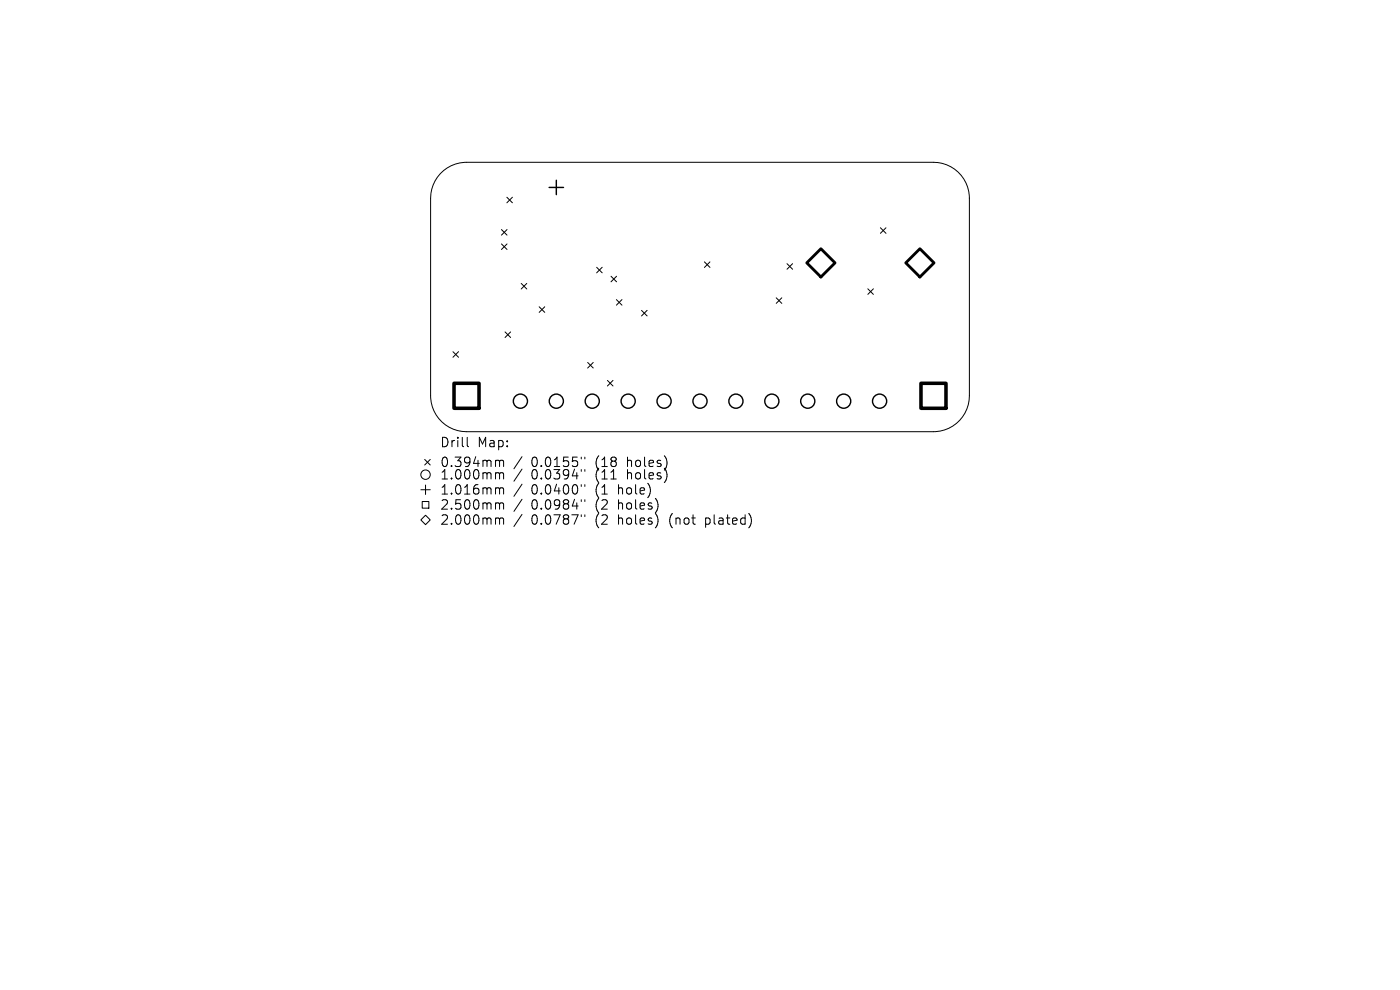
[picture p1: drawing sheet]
<svg xmlns="http://www.w3.org/2000/svg" width="297mm" height="210mm" viewBox="0 0 297 210" stroke-linecap="round" stroke-linejoin="round" font-family="sans-serif">
<defs><g id="words">
<g font-size="2.8">
<text x="93.3" y="95.2">Drill</text>
<text x="101.3" y="95.2">Map:</text>
<text x="93.3" y="99.4">0.394mm</text>
<text x="93.3" y="102">1.000mm</text>
<text x="112.7" y="99.4">0.0155&quot;</text>
<text x="112.7" y="102">0.0394&quot;</text>
<text x="126.4" y="99.4">(18</text>
<text x="126.4" y="102">(11</text>
<text x="133.3" y="99.4">holes)</text>
<text x="133.3" y="102">holes)</text>
<text x="93.3" y="105.2">1.016mm</text>
<text x="112.7" y="105.2">0.0400&quot;</text>
<text x="126.4" y="105.2">(1</text>
<text x="131.4" y="105.2">hole)</text>
<text x="93.3" y="108.4">2.500mm</text>
<text x="93.3" y="111.6">2.000mm</text>
<text x="112.7" y="108.4">0.0984&quot;</text>
<text x="112.7" y="111.6">0.0787&quot;</text>
<text x="126.4" y="108.4">(2</text>
<text x="126.4" y="111.6">(2</text>
<text x="131.4" y="108.4">holes)</text>
<text x="131.4" y="111.6">holes)</text>
<text x="142.5" y="111.6">(not</text>
<text x="150.3" y="111.6">plated)</text>
</g>
</g></defs>
<g fill="none" stroke="#000" stroke-width=".21">
<path d="M93.4 36.8a7.6 7.6 0 0 1 5.6-2.4h99a7.6 7.6 0 0 1 7.7 7.6v42a7.6 7.6 0 0 1-7.7 7.6h-99a7.6 7.6 0 0 1-7.6-7.6v-42a7.6 7.6 0 0 1 2-5.2zM106.4 48.7l1.2 1.2M106.4 51.7l1.2 1.2M107.5 41.8l1.2 1.2M107.6 48.7l-1.2 1.2M107.6 51.7l-1.2 1.2M108.7 41.8l-1.2 1.2M126.6 56.7l1.2 1.2M127.8 56.7l-1.2 1.2M129.6 58.6l1.2 1.2M130.8 58.6l-1.2 1.2M149.4 55.6l1.2 1.1"/>
<path d="M150.6 55.6l-1.2 1.1M167 55.9l1.1 1.2M168.1 55.9l-1.1 1.2M186.8 48.3l1.2 1.2M188 48.3l-1.2 1.2M96.1 74.6l1.2 1.2M97.3 74.6l-1.2 1.2M107.1 70.4l1.2 1.2M108.3 70.4l-1.2 1.2M110.6 60.1l1.2 1.2M111.8 60.1l-1.2 1.2M114.4 65.1l1.2 1.2"/>
<path d="M115.6 65.1l-1.2 1.2M124.7 76.9l1.2 1.2M125.9 76.9l-1.2 1.2M130.8 63.6l1.1 1.1M131.9 63.6l-1.1 1.1M136.1 65.8l1.2 1.2M137.3 65.8l-1.2 1.2M164.7 63.2l1.2 1.2M165.9 63.2l-1.2 1.2M184.1 61.3l1.2 1.1M185.3 61.3l-1.2 1.1M90.1 97.5l1.2 1.1"/>
<path d="M91.3 97.5l-1.2 1.1M99.1 92.8v1.7l.3 .3M105.4 97.6l.5 .1 .1 .2M106 97.9l.3-.3 .4 .1 .1 1.3M106 97.9v1.1M110.7 96.9l-1.7 2.5M110.7 99.5l-1.7 2.6M123.3 97v.3M123.3 99.6v.4M124.1 97v.3M124.1 99.6v.4M128.9 80.7l1.1 1.2"/>
<path d="M130 80.7l-1.1 1.2M89.3 103.9h2M89.6 106.4h1.4v1.4h-1.4zM90.3 109.3l1 1-1 1-1-1zM90.3 102.9v2M105.4 100.3h.3l.3 .3M105.4 103.5h.3l.3 .3M105.4 106.7l.5 .1 .1 .2M105.4 109.9l.5 .1 .1 .2M106 100.6v1M106 103.8v1M106 107v1"/>
<path d="M106 110.2v1M106 100.6l.3-.3 .4 .1 .1 1.2M106 103.8l.3-.3 .4 .1 .1 1.2M106 107l.3-.3 .4 .1 .1 1.2M106 110.2l.3-.3 .4 .1 .1 1.2M110.7 102.7l-1.7 2.6M110.7 105.9l-1.7 2.6M110.7 109.1l-1.7 2.6M123.3 102.8v.4M123.3 106v.4M123.3 109.2v.4M124.1 102.8v.4"/>
<path d="M124.1 106v.4M124.1 109.2v.4"/>
<circle cx="90.3" cy="100.7" r="1"/>
</g>
<g fill="none" stroke="#000" stroke-width=".3">
<path d="M116.5 39.8h3M118 38.2v3.1"/>
<circle cx="110.4" cy="85.1" r="1.5"/>
<circle cx="118" cy="85.1" r="1.5"/>
<circle cx="125.6" cy="85.1" r="1.5"/>
<circle cx="133.3" cy="85.1" r="1.5"/>
<circle cx="140.9" cy="85.1" r="1.5"/>
<circle cx="148.5" cy="85.1" r="1.5"/>
<circle cx="156.1" cy="85.1" r="1.5"/>
<circle cx="163.7" cy="85.1" r="1.5"/>
<circle cx="171.4" cy="85.1" r="1.5"/>
<circle cx="179" cy="85.1" r="1.5"/>
<circle cx="186.6" cy="85.1" r="1.5"/>
</g>
<path d="M96.3 81.3h5.3v5.3h-5.3zM195.4 81.3h5.3v5.3h-5.3z" fill="none" stroke="#000" stroke-width=".75"/>
<path d="M171.2 55.8l3-3 3 3-3 3zM192.2 55.8l3-3 3 3-3 3z" fill="none" stroke="#000" stroke-width=".6"/>
<use href="#words"/>
</svg>
